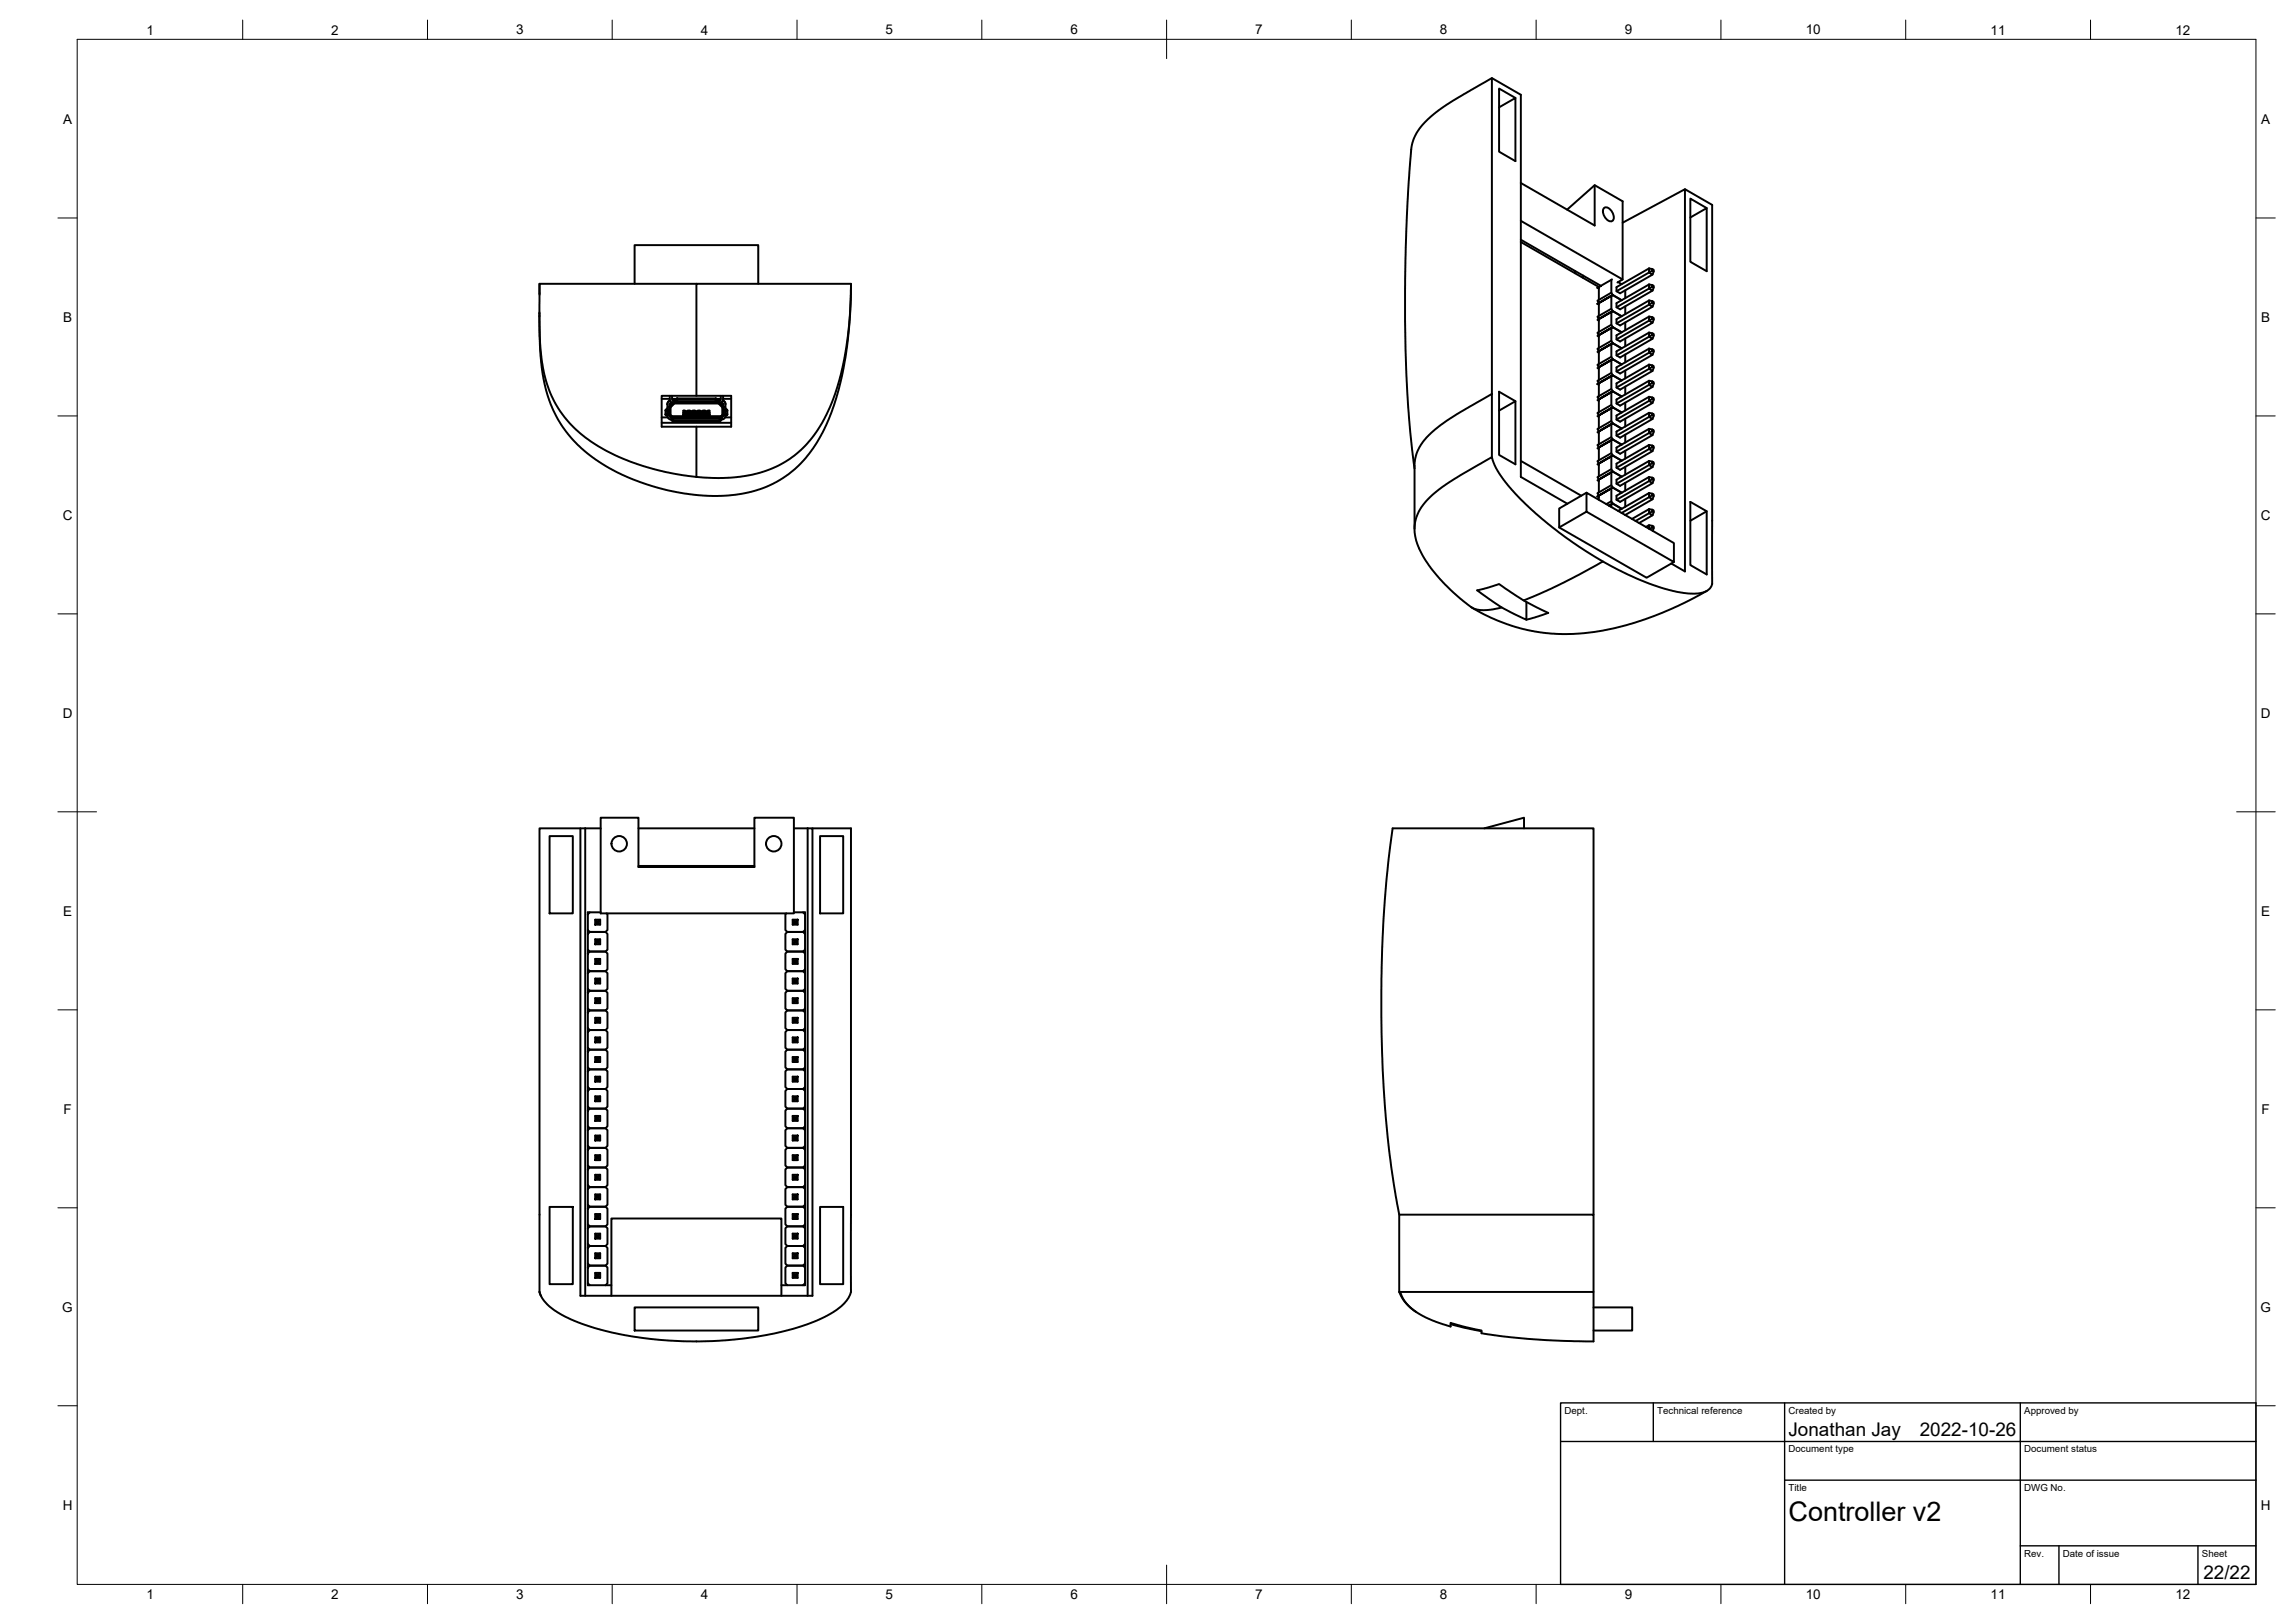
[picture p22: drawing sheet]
<svg xmlns="http://www.w3.org/2000/svg" width="594mm" height="420mm" viewBox="0 0 594 420" stroke-linecap="round" stroke-linejoin="round" font-family="sans-serif">
<defs><g id="words">
<text font-size="7" x="463" y="393.7">Controller v2</text>
<g font-size="4.9">
<text x="463" y="371.7">Jonathan Jay</text>
<text x="497" y="371.7">2022-10-26</text>
<text x="570.4" y="408.8">22/22</text>
</g>
<g font-size="3.5">
<text x="37.9" y="8.9">1</text>
<text x="85.8" y="8.9">2</text>
<text x="133.6" y="8.9">3</text>
<text x="181.4" y="8.9">4</text>
<text x="229.3" y="8.9">5</text>
<text x="277.1" y="8.9">6</text>
<text x="324.9" y="8.9">7</text>
<text x="372.7" y="8.9">8</text>
<text x="420.6" y="8.9">9</text>
<text x="467.4" y="8.9">10</text>
<text x="515.3" y="8.9">11</text>
<text x="563.1" y="8.9">12</text>
<text x="16.3" y="32">A</text>
<text x="585.3" y="32">A</text>
<text x="16.3" y="83.3">B</text>
<text x="585.3" y="83.3">B</text>
<text x="16.2" y="134.6">C</text>
<text x="585.2" y="134.6">C</text>
<text x="16.2" y="185.8">D</text>
<text x="585.2" y="185.8">D</text>
<text x="16.3" y="237">E</text>
<text x="585.3" y="237">E</text>
<text x="16.4" y="288.3">F</text>
<text x="585.4" y="288.3">F</text>
<text x="16.1" y="339.6">G</text>
<text x="585.1" y="339.6">G</text>
<text x="16.2" y="390.8">H</text>
<text x="585.2" y="390.8">H</text>
<text x="37.9" y="413.9">1</text>
<text x="85.8" y="413.9">2</text>
<text x="133.6" y="413.9">3</text>
<text x="181.4" y="413.9">4</text>
<text x="229.3" y="413.9">5</text>
<text x="277.1" y="413.9">6</text>
<text x="324.9" y="413.9">7</text>
<text x="372.7" y="413.9">8</text>
<text x="420.6" y="413.9">9</text>
<text x="467.4" y="413.9">10</text>
<text x="515.3" y="413.9">11</text>
<text x="563.1" y="413.9">12</text>
</g>
<g font-size="2.5">
<text x="405" y="366">Dept.</text>
<text x="429" y="366">Technical reference</text>
<text x="463" y="366">Created by</text>
<text x="524" y="366">Approved by</text>
<text x="463" y="376">Document type</text>
<text x="524" y="376">Document status</text>
<text x="463" y="386">Title</text>
<text x="524" y="386">DWG No.</text>
<text x="524" y="403">Rev.</text>
<text x="534" y="403">Date of issue</text>
<text x="570" y="403">Sheet</text>
</g>
</g></defs>
<!-- layer: Visible -->
<g fill="none" stroke="#000" stroke-width=".51">
<path d="M386.2 20.2v81.8M392.3 25.4l-4.3-2.5v16.4l4.3 2.4v-16.3l-4.3 2.4M393.7 57.2l26.3 15.1-1.3 .8M393.7 47.4l19.1 11v-10.5M405.7 54.3l7.1-6.4 7.2 4.2v20.2M415.2 53.9a1.62 1.62 0 0 1 2.1 1l.3 .5a1.15 1.15 0 0 1 .2 1.2 1.15 1.15 0 0 1-1 .7 2.63 2.63 0 0 1-1.6-3.4zM420 57.7l16.2-8.7v98.9l-3.6-2M436.2 49l7 4-.1 98.5a4.5 4.5 0 0 1-4.7 2.2l-4.5-.5-6.1-1.8-6.5-2.7-6.4-3.3-11.4 6-9.1 4M441.8 53.9l-4.2-2.5v16.4l4.2 2.4v-16.3l-4.2 2.4M139.7 73.5v2.8M164.3 73.5v-10h32v10M180.3 73.5h-40.6l.1 14.2a34.4 34.4 0 0 0 4.3 17.3l2.3 3.3a40.4 40.4 0 0 0 19.7 12.2l6.4 1.7 7.8 1.3"/>
<path d="M220.3 73.5l-.4 10a75.8 75.8 0 0 1-6.5 27.4l-2 3.7-1.4 2.2a28.4 28.4 0 0 1-23.8 11.6l-5.1-.2-5-.6a51 51 0 0 1-26.2-12.1l-2.3-2.4a35.1 35.1 0 0 1-7.7-21.5l-.3-10.7M393.7 62.1l20.7 11.9-.9 .5 3.6-2.1M393.7 62.7l20.2 11.6v3.3M407.7 70.1v.6M409.8 71.4v.5M413.5 78.7l.4 .1M413.5 74.5l.4 .2M413.9 78.4v3.4M417.1 79.9l-3.6 2.1 .4 .6 3.6-2.1-4 2.3 3.6-2.1M417.1 75.8l-3.6 2 .4 .6 3.6-2-4 2.3 3.6-2.1M417.3 72.3l-.2 .1v3.4l.4 .6 2.3 1.3-2.3-1.3-.4 .2v3.3l.4 .6 2.3 1.4-2.3-1.4-.4 .2v3.4l.4 .6 2.3 1.3-2.3-1.3-.4 .2v3.3l.4 .6 2.3 1.4-2.3-1.4-.4 .2v3.4l.4 .6 2.3 1.3-2.3-1.3-.4 .2v3.3l.4 .7 2.3 1.3-2.3-1.3-.4 .1v3.4l.4 .6 2.3 1.3-2.3-1.3-.4 .2v3.3l.4 .7 2.3 1.3-2.3-1.3-.4 .2v3.3l.4 .6 2.3 1.4-2.3-1.4-.4 .2v3.4l.4 .6 2.3 1.3-2.3-1.3-.4 .2v3.3l.4 .6 2.3 1.4-2.3-1.4-.4 .2v3.4l.4 .6 2.3 1.3-2.3-1.3-.4 .2v3.3l.4 .6 2.3 1.4-2.3-1.4-.4 .2v3.4l.4 .6 2.3 1.3-2.3-1.3-.4 .2v.7M418.8 73l1 .6"/>
<path d="M420.7 75.2v2M420.7 79.3v2M426.9 77.8v1.1l-8.5 4.8M426.9 77.8l-8.5 4.8v1.1l1 .5 8.4-4.8-.9-.5 .8-.5M426.9 73.6v1.1l-8.5 4.8M426.9 73.6l-8.5 4.9v1l1 .6 8.4-4.9-.9-.5 .8-.5M426.9 69.5v1l-8.5 4.9M426.9 69.5l-8.5 4.8v1.1l1 .5 8.4-4.8-.9-.6 .8-.4M426.9 77.8l.8 .2M426.9 73.6l.8 .2M426.9 69.5l.8 .2M427.7 78l.4 .2v.4l-.4-.2z"/>
<path d="M427.7 73.8l.4 .2v.4l-.4-.2zM427.7 69.7l.4 .2v.4l-.4-.2zM428.1 78.6l-.3 .8M428.1 74.4l-.3 .8M428.1 70.3l-.3 .8M139.6 81.7v.2M413.5 99.4l.4 .2M413.5 95.3l.4 .2M413.5 91.1l.4 .2M413.5 87l.4 .2M413.5 82.8l.4 .2M413.9 82.6v3.3"/>
<path d="M413.9 86.8v3.3M413.9 90.9v3.3M413.9 95.1v3.3M413.9 99.2v3.4M417.1 96.5l-3.6 2.1 .4 .6 3.6-2-4 2.2 3.6-2.1M417.1 92.4l-3.6 2 .4 .7 3.6-2.1-4 2.3 3.6-2.1M417.1 88.2l-3.6 2.1 .4 .6 3.6-2.1-4 2.3 3.6-2.1M417.1 84.1l-3.6 2 .4 .7 3.6-2.1-4 2.3 3.6-2.1M420.7 83.5v2M420.7 87.6v2M420.7 91.8v2M420.7 95.9v2.1"/>
<path d="M426.9 98.6v1l-8.5 4.9M426.9 98.6l-8.5 4.8v1.1l1 .5 8.4-4.8-.9-.6 .8-.5M426.9 94.4v1.1l-8.5 4.8M426.9 94.4l-8.5 4.9v1l1 .6 8.4-4.9-.9-.5 .8-.5M426.9 90.3v1l-8.5 4.9M426.9 90.3l-8.5 4.8v1.1l1 .5 8.4-4.9-.9-.5 .8-.5M426.9 86.1v1.1l-8.5 4.8M426.9 86.1l-8.5 4.9v1l1 .5 8.4-4.8-.9-.5 .8-.5M426.9 82v1l-8.5 4.9M426.9 82l-8.5 4.8v1.1l1 .5 8.4-4.9-.9-.5 .8-.5M426.9 98.6l.8 .1M426.9 94.4l.8 .2"/>
<path d="M426.9 90.3l.8 .1M426.9 86.1l.8 .2M426.9 82l.8 .1M427.7 98.7l.4 .2v.4l-.4-.2zM427.7 94.6l.4 .2v.4l-.4-.2zM427.7 90.4l.4 .2v.4l-.4-.2zM427.7 86.3l.4 .2v.4l-.4-.2zM427.7 82.1l.4 .2v.4l-.4-.2zM428.1 99.3l-.3 .9M428.1 95.2l-.3 .8M428.1 91l-.3 .8M428.1 86.9l-.3 .8"/>
<path d="M428.1 82.7l-.3 .8M171.3 102.5h18v8h-18zM171.3 103.3h2.1M171.3 108.1h1.6M171.3 109.5h18M172.3 107.2l.2 .3h.8M172.3 106.3h.4M172.3 107.2h.4M172.3 107.3h.4M172.3 106.2h.4M172.3 107.4h.4M172.3 106.1h.4"/>
<path d="M172.4 107.5h.4M172.4 106.1h.4M172.4 107.5h.5M172.4 106h.4M172.5 106l-.2 .2v1M172.5 106h.8M172.7 107.3l.1 .2M172.8 107.5l.2 .8 .8 .3M172.8 105.8v-.3l2-1.8v.6l-1.4 1.4v1.8M172.8 104.7v1.3M172.9 106l-.2 .2v1.1M173.2 106v1.5"/>
<path d="M173.3 107.5h.1M173.3 106v1.5M173.4 107.5l.1 .4 .3 .1M173.4 106l-.1 1.5M173.4 102.5a1.59 1.59 0 0 0 .2 1.5l.5 .2M173.4 105.7v1.7M173.4 107.6h.2M173.4 103.7l-.5 .4-.1 .6M173.5 104.9h-.1M173.5 103.7l-.5 .2-.2 .8M173.5 107.7v.1M173.6 104.8l-.2 .1"/>
<path d="M173.6 104.4l-.1 .2M173.6 105.5v1.9l.3 .3M173.6 107.4l-.2 .2 .2-.1M173.7 107.7v.2M173.7 104.4h-.1l.1 .2M173.7 107.7l.1 .2M173.8 108.6h.3M173.8 108h13M173.8 104.5l-.4 .2M173.8 108v.6M173.8 107.7l.1 .3M173.8 104.3l-.1 .1 .1 .1"/>
<path d="M173.9 107.7h12.7M173.9 107.7v.3M173.9 108v.6M174 102.5v1l1.1 .2-.1 .6M174 103.3h1.1v.4M174 104.3l-.1 .1M174 104.3h.1M174 108v.6M174 104.3l-.5 .1-.1 .6M174.1 108.1v.9l.2 .1h11.9l.3-.2v-.9v.6h.3M174.1 108.1h12.4M174.1 108.5l.3 .3"/>
<path d="M174.1 108.2h12.4M174.1 103.6h.9v.7M174.1 108.6l.1 .5M174.2 108.7v.4M174.3 108.8v.3M174.4 109.1v-.3h11.8v.3M174.6 103.7h.2v.6M174.6 104.5h11.4M174.6 103.7l-.1 .1M174.7 108h.1M174.8 103.7v.6M174.8 104.3h.1"/>
<path d="M174.8 103.7l.1 .6M174.9 103.7v.6l-.2 .1M174.9 103.7v.6M175.1 104.2h10.4M175.1 104.1h10.4M175.2 103.2v.4M175.3 103.1v.4M175.4 103.1h9.9l.2 .3v.9M175.4 103.1l-.3 .3v.8M175.4 103.1v.4h9.8M175.4 103.5l-.3 .3M175.5 108h.1"/>
<path d="M176.9 107.5h6.8M176.9 107.4h6.8M176.9 106.7h6.8M176.9 107.1h6.8M176.9 107.2h6.8M176.9 106.8h6.8M176.9 107.3h6.8M177.3 106.7v-.4h-.4v1.2M177.4 106.7h.5M177.4 106.6h.5M177.9 106.7v-.2h-.5v.2M177.9 108h.1"/>
<path d="M178.1 106.7v-.4h.5v.4M178.7 106.7v-.2h.5v.2M178.7 106.7h.5M178.7 106.6h.5M178.7 108h.1M179.4 106.7v-.4h.5v.4M180 106.7v-.2h.5v.2M180 106.7h.5M180 106.6h.5M180.3 102.5v-29h39.9a80.3 80.3 0 0 1-5.5 32.2 27.5 27.5 0 0 1-16.9 16.3 41.3 41.3 0 0 1-17.5 1.4v-12.9M180.7 106.7v-.4h.5v.4M181.3 106.7v-.2h.5v.2"/>
<path d="M181.3 106.7h.5M181.3 106.6h.5M181.8 108h.1M182 106.7v-.4h.5v.4M182.6 106.7v-.2h.5v.2M182.6 106.7h.5M182.6 106.6h.5M182.6 108h.1M183.3 106.7v-.4h.4v1.2M185 108h.1M185.2 103.5l1.3 .1M185.2 103.1v.4"/>
<path d="M185.3 103.1v.4M185.3 103.2v.4M185.4 103.2v.4M185.5 103.3v.5M185.5 104.2l-10.4 .1M185.5 103.7v.6M185.7 103.7v.6h-10.8M185.7 104.3h.1M185.7 104.3v-.6v.6M185.7 103.7v.6M185.7 103.7h.1M185.8 108h.1"/>
<path d="M185.8 104.3l.1 .1M186 103.7h-.3l.1 .6M186 103.7v.1M186.2 108.8v.3M186.3 108.7v.4M186.4 108.7v.4M186.4 108.6v.4M186.5 108.6l-.3 .2M186.5 108.1l-12.4-.1v1M186.5 108.5v.5M186.6 108v.6M186.6 102.5l-.1 1-.9 .2v.6"/>
<path d="M186.6 103.3h-1.2l.1 1M186.6 107.7v.9M186.7 108v.6M186.7 104.3h-.1M186.7 107.7l.1 .2M186.8 107.9l-12.9 .1M186.8 107.7h-.2M186.9 107.7v.2M186.9 104.4v.2l.1-.2M186.9 104.4h-.2M186.9 104.4h.1M186.9 107.9h-.1"/>
<path d="M187 105.5v1.9M187 104.4l-.2 .2M187 107.8l-.1 .1M187.1 104.6v.1M187.1 107.7h-.2l.1 .1M187.1 103.7l.6 .5 .1 .5M187.1 104.9h.1M187.1 103.7l.7 .7v1.6M187.1 107.6l-.1 .2M187.1 107.6h-.2M187.1 104.7l.1 .2M187.1 104.7l-.1 .1"/>
<path d="M187.2 105.7v1.7l-.3 .1M187.2 107.4l-.1 .2M187.2 104.9h.1M187.2 102.5l-.1 1.1-.6 .7a.53 .53 0 0 1 .6 .1 .53 .53 0 0 1 .1 .6M187.2 103.3h2.1M187.2 107.5h.2M187.2 106h.2M187.2 106v1.6l-.4 .4v.6a1.02 1.02 0 0 0 1-1.1M187.3 106v1.5M187.6 106h.5M187.7 108.1h1.6M187.8 106.1h.4"/>
<path d="M187.8 105.8l-.1-.3-1.9-1.8v.6l1.3 1.3 .1 .4M187.8 107.4h.4M187.8 106.2h.5M187.8 107.4h.5M187.9 106.2l-.2-.2h-.3v1.5M187.9 107.3l-.3 .2M187.9 107.2l.4 .1M188 106l.3 .2v1.2l-.9 .1M188.2 107.5h-.5M188.3 106.3h-.4v.9h.4M188.3 106.2l-.4 .1M386.2 102l-9.9 5.8a25 25 0 0 0-8.6 7.5l-1.1 2.2-.4 2.4v17"/>
<path d="M386.2 102v16.3M392.3 103.9l-4.3-2.5v16.4l4.3 2.4v-16.3l-4.3 2.4M393.7 119.3l15.6 9M413.5 116l.4 .2M413.5 111.9l.4 .2M413.5 107.7l.4 .2M413.5 103.6l.4 .2M413.9 103.4v3.3M413.9 107.5v3.3M413.9 111.7v3.3M413.9 115.8v3.4M413.9 120v3.3"/>
<path d="M417.1 117.3l-3.6 2.1 .4 .6 3.6-2.1-4 2.3 3.6-2.1M417.1 113.2l-3.6 2 .4 .6 3.6-2-4 2.2 3.6-2M417.1 109l-3.6 2.1 .4 .6 3.6-2.1-4 2.3 3.6-2.1M417.1 104.8l-3.6 2.1 .4 .6 3.6-2-4 2.2 3.6-2M417.1 100.7l-3.6 2.1 .4 .6 3.6-2.1-4 2.3 3.6-2.1M420.7 100.1v2M420.7 104.2v2.1M420.7 108.4v2M420.7 112.5v2.1M420.7 116.7v2M426.9 119.3v1.1l-8.5 4.8M426.9 119.3l-8.5 4.9v1l1 .6 8.4-4.9-.9-.5 .8-.5"/>
<path d="M426.9 115.2v1l-8.5 4.9M426.9 115.2l-8.5 4.8v1.1l1 .5 8.4-4.8-.9-.6 .8-.4M426.9 111v1.1l-8.5 4.8M426.9 111l-8.5 4.9v1l1 .6 8.4-4.9-.9-.5 .8-.5M426.9 106.9v1l-8.5 4.9M426.9 106.9l-8.5 4.8v1.1l1 .5 8.4-4.8-.9-.6 .8-.5M426.9 102.7v1.1l-8.5 4.8M426.9 102.7l-8.5 4.9v1l1 .6 8.4-4.9-.9-.5 .8-.5M426.9 119.3l.8 .2M426.9 115.2l.8 .1M426.9 111l.8 .2M426.9 106.9l.8 .1"/>
<path d="M426.9 102.7l.8 .2M427.7 119.5l.4 .2v.4l-.4-.2zM427.7 115.3l.4 .2v.5l-.4-.2zM427.7 111.2l.4 .2v.4l-.4-.2zM427.7 107l.4 .2v.5l-.4-.3zM427.7 102.9l.4 .2v.4l-.4-.2zM428.1 116l-.3 .8M428.1 111.8l-.3 .8M428.1 107.7l-.3 .8M428.1 103.5l-.3 .8M366.2 121.3a378.5 378.5 0 0 1-2.1-63.5l1.2-19.1 .7-2.9a21.6 21.6 0 0 1 8.9-8.9l11.3-6.7 7.5 4.3v99l12 6.9M403.6 136.5l22.6 13.1 7.1-4.1"/>
<path d="M410.7 127.6l22.6 13v4.9l-22.6-13zM410.7 127.6l-7.1 4v4.9l7.1-4M413.5 128.5l.4 .2M413.5 124.3l.4 .2M413.5 120.2l.4 .2M413.9 124.1v3.4M413.9 128.3v1.1M417.1 130.6l-.6 .3 1-.5-1 .5M417.1 125.6l-3.6 2.1 .4 .6 3.6-2.1-4 2.3 3.6-2.1M417.1 121.5l-3.6 2 .4 .6 3.6-2-4 2.2 3.6-2M417.1 129.8l-1.3 .7M420.7 120.8v2.1"/>
<path d="M420.7 125v2M420.7 129.2v2M420.7 133.3h.1M426 136.4l.9-.4v.9M426.9 131.8v1.1l-3.5 2M426.9 127.6v1.1l-7.1 4.1M426.9 123.5v1l-8.5 4.9M426.9 123.5l-8.5 4.8v1.1l1 .5 8.4-4.8-.9-.6 .8-.4M426.9 136l.8 .1M426.9 131.8l-4.5 2.5M426.9 131.8l.8 .2M426.9 127.6l-8.1 4.7"/>
<path d="M426.9 127.6l.8 .2M426.9 123.5l.8 .2M427.7 136.1l.4 .2v.4l-.4-.2zM427.7 132.4l-.8 .5 .9 .5-3.5 2M427.7 132l.4 .2v.4l-.4-.2zM427.7 128.2l-.8 .5 .9 .5-7.1 4.1M427.7 127.8l.4 .2v.4l-.4-.2zM427.7 123.7l.4 .1v.5l-.4-.2zM427.7 136.5l-.7 .4M428.1 136.7l-.3 .7M428.1 132.6l-.3 .8M428.1 128.4l-.3 .8"/>
<path d="M428.1 124.3l-.3 .8M428.1 120.1l-.3 .8M441.8 132.4l-4.2-2.5v16.4l4.2 2.4v-16.3l-4.2 2.4M395.1 155.8v4.6l-3.2-1.5a55.7 55.7 0 0 1-9.5-6.1l5.6-1.6 6 4 6.8 3.5-5.7 1.7M414.9 145.4l-6.1-3.9-5.3-3.7-4.3-3.5-4.2-3.7-3.7-3.8-2.1-2.6-2-3.1-1-2.8-10.1 5.9-4.8 3.5-2.1 2-1.3 1.6-.9 1.7-.6 1.9-.2 2.4 .3 2.5 .8 2.2 1.4 2.6 1.7 2.5 2.4 2.8 2.7 2.8 2.8 2.5a9.3 9.3 0 0 0 4.2 2.6l2.8 .1 3.4-.6M441.8 153l-7.5 3.9-4 1.7-5.5 2.1-7.4 2-4.7 .9-4.3 .4-4.1 .1-3-.1-6.9-1.1-3.4-1-3.5-1.3-3.4-1.6-3.1-1.7M142.3 216.5h6v20h-6zM150.2 214.4v121h60.1v-121h-1.2M151.5 214.4h-11.8v120.1M151.5 214.4h4M151.5 214.4v121M155.5 211.7h9.8v12.8h30v-12.8h10.2v24.8h-50z"/>
<path d="M165.3 214.4h30M205.5 214.4h3.6M209.1 214.4v121M210.3 214.4h10l-.1 120.5a12.2 12.2 0 0 1-6.6 6l-5.2 2.1a96.8 96.8 0 0 1-57.8-.3l-4.4-1.9-2.9-1.8a8.6 8.6 0 0 1-3.7-4.5M212.3 216.5h6v20h-6zM384.2 214.4l10.3-2.7v2.7M152.7 236.2h-.5v.5M154.1 238.1h1.3v1.3h-1.3zM154.1 238.1l.4 .4M154.5 238.5h.5v.5h-.5zM154.5 239l-.4 .4M155 239l.4 .4"/>
<path d="M155.4 238.1l-.4 .4M155.5 236.2h-2.8l-.5 .5M157 236.5l.2 .2v4.1l-.4 .5h-4.1l-.5-.5v-4.1M165.3 224.2h30M203.5 236.5l-.2 .2v4.1l.5 .5h4.1l.5-.5M205.2 238.1h1.3v1.3h-1.3zM205.2 238.1l.4 .4M205.5 236.2h2.4l.5 .5v4.1M205.6 238.5h.5v.5h-.5zM205.6 239l-.4 .4M206.1 239l.4 .4M206.5 238.1l-.4 .4"/>
<path d="M207.9 236.2h.5v.5M152.2 240.8v1M152.2 245.9v.9M152.2 250.9v1M152.2 256v1M152.7 241.3h4.1l.4 .5v4.1l-.4 .4h-4.1l-.5-.4v-4.1zM152.7 246.3h4.1l.4 .5v4.1l-.4 .5h-4.1l-.5-.5v-4.1zM152.7 251.4h4.1l.4 .5v4.1l-.4 .5h-4.1l-.5-.5v-4.1zM152.7 256.5h4.1l.4 .5v4.1l-.4 .5h-4.1l-.5-.5v-4.1zM154.1 243.2h1.3v1.3h-1.3zM154.1 248.2h1.3v1.3h-1.3zM154.1 253.3h1.3v1.3h-1.3z"/>
<path d="M154.1 258.4h1.3v1.3h-1.3zM154.1 243.2l.4 .4M154.1 248.2l.4 .4M154.1 253.3l.4 .4M154.1 258.4l.4 .4M154.5 243.6h.5v.5h-.5zM154.5 248.6h.5v.5h-.5zM154.5 253.7h.5v.5h-.5zM154.5 258.8h.5v.5h-.5zM154.5 244.1l-.4 .4M154.5 249.1l-.4 .4M154.5 254.2l-.4 .4"/>
<path d="M154.5 259.3l-.4 .4M155 244.1l.4 .4M155 249.1l.4 .4M155 254.2l.4 .4M155 259.3l.4 .4M155.4 243.2l-.4 .4M155.4 248.2l-.4 .4M155.4 253.3l-.4 .4M155.4 258.4l-.4 .4M203.8 256.5h4.1l.5 .5v4.1l-.5 .5h-4.1l-.5-.5v-4.1zM203.8 251.4h4.1l.5 .5v4.1l-.5 .5h-4.1l-.5-.5v-4.1zM203.8 246.3h4.1l.5 .5v4.1l-.5 .5h-4.1l-.5-.5v-4.1z"/>
<path d="M203.8 241.3h4.1l.5 .5v4.1l-.5 .4h-4.1l-.5-.4v-4.1zM205.2 258.4h1.3v1.3h-1.3zM205.2 253.3h1.3v1.3h-1.3zM205.2 248.2h1.3v1.3h-1.3zM205.2 243.2h1.3v1.3h-1.3zM205.2 258.4l.4 .4M205.2 253.3l.4 .4M205.2 248.2l.4 .4M205.2 243.2l.4 .4M205.6 258.8h.5v.5h-.5zM205.6 253.7h.5v.5h-.5zM205.6 248.6h.5v.5h-.5z"/>
<path d="M205.6 243.6h.5v.5h-.5zM205.6 259.3l-.4 .4M205.6 254.2l-.4 .4M205.6 249.1l-.4 .4M205.6 244.1l-.4 .4M206.1 259.3l.4 .4M206.1 254.2l.4 .4M206.1 249.1l.4 .4M206.1 244.1l.4 .4M206.5 258.4l-.4 .4M206.5 253.3l-.4 .4M206.5 248.2l-.4 .4"/>
<path d="M206.5 243.2l-.4 .4M208.4 240.8v1M208.4 245.9v.9M208.4 250.9v1M208.4 256v1M152.2 277.3l.5-.5h4.1l.4 .5v4.1l-.4 .5h-4.1l-.5-.5zM152.2 261.1v1M152.2 266.2v1M152.2 271.3v.9M152.2 276.3v1M152.7 261.6h4.1l.4 .5v4.1l-.4 .5h-4.1l-.5-.5v-4.1zM152.7 266.7h4.1l.4 .5v4.1l-.4 .4h-4.1l-.5-.4v-4.1z"/>
<path d="M152.7 271.7h4.1l.4 .5v4.1l-.4 .5h-4.1l-.5-.5v-4.1zM154.1 263.5h1.3v1.3h-1.3zM154.1 268.6h1.3v1.3h-1.3zM154.1 273.6h1.3v1.3h-1.3zM154.1 278.7h1.3v1.3h-1.3zM154.1 263.5l.4 .4M154.1 268.6l.4 .4M154.1 273.6l.4 .4M154.1 278.7l.4 .4M154.5 263.9h.5v.5h-.5zM154.5 269h.5v.5h-.5zM154.5 274h.5v.5h-.5z"/>
<path d="M154.5 279.1h.5v.5h-.5zM154.5 264.4l-.4 .4M154.5 269.5l-.4 .4M154.5 274.5l-.4 .4M154.5 279.6l-.4 .4M155 264.4l.4 .4M155 269.5l.4 .4M155 274.5l.4 .4M155 279.6l.4 .4M155.4 263.5l-.4 .4M155.4 268.6l-.4 .4M155.4 273.6l-.4 .4"/>
<path d="M155.4 278.7l-.4 .4M203.3 277.3l.5-.5h4.1l.5 .5v4.1l-.5 .5h-4.1l-.5-.5zM203.8 271.7h4.1l.5 .5v4.1l-.5 .5h-4.1l-.5-.5v-4.1zM203.8 266.7h4.1l.5 .5v4.1l-.5 .4h-4.1l-.5-.4v-4.1zM203.8 261.6h4.1l.5 .5v4.1l-.5 .5h-4.1l-.5-.5v-4.1zM205.2 278.7h1.3v1.3h-1.3zM205.2 273.6h1.3v1.3h-1.3zM205.2 268.6h1.3v1.3h-1.3zM205.2 263.5h1.3v1.3h-1.3zM205.2 278.7l.4 .4M205.2 273.6l.4 .4M205.2 268.6l.4 .4"/>
<path d="M205.2 263.5l.4 .4M205.6 279.1h.5v.5h-.5zM205.6 274h.5v.5h-.5zM205.6 269h.5v.5h-.5zM205.6 263.9h.5v.5h-.5zM205.6 279.6l-.4 .4M205.6 274.5l-.4 .4M205.6 269.5l-.4 .4M205.6 264.4l-.4 .4M206.1 279.6l.4 .4M206.1 274.5l.4 .4M206.1 269.5l.4 .4"/>
<path d="M206.1 264.4l.4 .4M206.5 278.7l-.4 .4M206.5 273.6l-.4 .4M206.5 268.6l-.4 .4M206.5 263.5l-.4 .4M208.4 261.1v1M208.4 266.2v1M208.4 271.3v.9M208.4 276.3v1M152.2 282.4l.5-.5h4.1l.4 .5v4.1l-.4 .5h-4.1l-.5-.5zM152.2 287.5l.5-.5h4.1l.4 .5v4.1l-.4 .5h-4.1l-.5-.5zM152.2 292.6l.5-.5h4.1l.4 .5v4.1l-.4 .5h-4.1l-.5-.5z"/>
<path d="M152.2 297.6l.5-.4h4.1l.4 .4v4.1l-.4 .5h-4.1l-.5-.5zM152.2 281.4v1M152.2 286.5v1M152.2 291.6v1M152.2 296.7v.9M154.1 283.8h1.3v1.3h-1.3zM154.1 288.9h1.3v1.3h-1.3zM154.1 294h1.3v1.3h-1.3zM154.1 299h1.3v1.3h-1.3zM154.1 283.8l.4 .4M154.1 288.9l.4 .4M154.1 294l.4 .4"/>
<path d="M154.1 299l.4 .4M154.5 284.2h.5v.5h-.5zM154.5 289.3h.5v.5h-.5zM154.5 294.4h.5v.5h-.5zM154.5 299.4h.5v.5h-.5zM154.5 284.7l-.4 .4M154.5 289.8l-.4 .4M154.5 294.9l-.4 .4M154.5 299.9l-.4 .4M155 284.7l.4 .4M155 289.8l.4 .4M155 294.9l.4 .4"/>
<path d="M155 299.9l.4 .4M155.4 283.8l-.4 .4M155.4 288.9l-.4 .4M155.4 294l-.4 .4M155.4 299l-.4 .4M203.3 297.6l.5-.4h4.1l.5 .4v4.1l-.5 .5h-4.1l-.5-.5zM203.3 292.6l.5-.5h4.1l.5 .5v4.1l-.5 .5h-4.1l-.5-.5zM203.3 287.5l.5-.5h4.1l.5 .5v4.1l-.5 .5h-4.1l-.5-.5zM203.3 282.4l.5-.5h4.1l.5 .5v4.1l-.5 .5h-4.1l-.5-.5zM205.2 299h1.3v1.3h-1.3zM205.2 294h1.3v1.3h-1.3zM205.2 288.9h1.3v1.3h-1.3z"/>
<path d="M205.2 283.8h1.3v1.3h-1.3zM205.2 299l.4 .4M205.2 294l.4 .4M205.2 288.9l.4 .4M205.2 283.8l.4 .4M205.6 299.4h.5v.5h-.5zM205.6 294.4h.5v.5h-.5zM205.6 289.3h.5v.5h-.5zM205.6 284.2h.5v.5h-.5zM205.6 299.9l-.4 .4M205.6 294.9l-.4 .4M205.6 289.8l-.4 .4"/>
<path d="M205.6 284.7l-.4 .4M206.1 299.9l.4 .4M206.1 294.9l.4 .4M206.1 289.8l.4 .4M206.1 284.7l.4 .4M206.5 299l-.4 .4M206.5 294l-.4 .4M206.5 288.9l-.4 .4M206.5 283.8l-.4 .4M208.4 281.4v1M208.4 286.5v1M208.4 291.6v1"/>
<path d="M208.4 296.7v.9M142.3 312.4h6v20h-6zM152.2 302.7l.5-.5h4.1l.4 .5v4.1l-.4 .5h-4.1l-.5-.5zM152.2 307.8l.5-.5h4.1l.4 .5v4.1l-.4 .5h-4.1l-.5-.5zM152.2 312.9l.5-.5h4.1l.4 .5v4.1l-.4 .5h-4.1l-.5-.5zM152.2 318l.5-.5h4.1l.4 .5v4.1l-.4 .5h-4.1l-.5-.5zM152.2 301.7v1M152.2 306.8v1M152.2 311.9v1M152.2 317v1M154.1 304.1h1.3v1.3h-1.3zM154.1 309.2h1.3v1.3h-1.3z"/>
<path d="M154.1 314.3h1.3v1.3h-1.3zM154.1 319.4h1.3v1.3h-1.3zM154.1 304.1l.4 .4M154.1 309.2l.4 .4M154.1 314.3l.4 .4M154.1 319.4l.4 .4M154.5 304.5h.5v.5h-.5zM154.5 309.6h.5v.5h-.5zM154.5 314.7h.5v.5h-.5zM154.5 319.8h.5v.5h-.5zM154.5 305l-.4 .4M154.5 310.1l-.4 .4"/>
<path d="M154.5 315.2l-.4 .4M155 305l.4 .4M155 310.1l.4 .4M155 315.2l.4 .4M155.4 304.1l-.4 .4M155.4 309.2l-.4 .4M155.4 314.3l-.4 .4M155.4 319.4l-.4 .4M203.3 318l.5-.5h4.1l.5 .5v4.1l-.5 .5h-4.1l-.5-.5zM203.3 312.9l.5-.5h4.1l.5 .5v4.1l-.5 .5h-4.1l-.5-.5zM203.3 307.8l.5-.5h4.1l.5 .5v4.1l-.5 .5h-4.1l-.5-.5zM203.3 302.7l.5-.5h4.1l.5 .5v4.1l-.5 .5h-4.1l-.5-.5z"/>
<path d="M205.2 319.4h1.3v1.3h-1.3zM205.2 314.3h1.3v1.3h-1.3zM205.2 309.2h1.3v1.3h-1.3zM205.2 304.1h1.3v1.3h-1.3zM205.2 319.4l.4 .4M205.2 314.3l.4 .4M205.2 309.2l.4 .4M205.2 304.1l.4 .4M205.6 319.8h.5v.5h-.5zM205.6 314.7h.5v.5h-.5zM205.6 309.6h.5v.5h-.5zM205.6 304.5h.5v.5h-.5z"/>
<path d="M205.6 315.2l-.4 .4M205.6 310.1l-.4 .4M205.6 305l-.4 .4M206.1 315.2l.4 .4M206.1 310.1l.4 .4M206.1 305l.4 .4M206.5 319.4l-.4 .4M206.5 314.3l-.4 .4M206.5 309.2l-.4 .4M206.5 304.1l-.4 .4M208.4 301.7v1M208.4 306.8v1"/>
<path d="M208.4 311.9v1M208.4 317v1M212.3 312.4h6v20h-6zM362.2 314.5h50.3v20M412.5 314.5v-100.1h-51.9a311.6 311.6 0 0 0-2.8 58 251 251 0 0 0 4.4 42.1v20M139.6 334.5l.4 1M152.2 323l.5-.4h4.1l.4 .4v4.1l-.4 .5h-4.1l-.5-.5zM152.2 328.1l.5-.5h4.1l.4 .5v4.1l-.4 .5h-4.1l-.5-.5zM152.2 322.1v.9M152.2 327.1v1M152.2 332.2v.5h.5M154.1 324.4h1.3v1.3h-1.3z"/>
<path d="M154.1 329.5h1.3v1.3h-1.3zM154.1 324.4l.4 .4M154.1 329.5l.4 .4M154.5 324.8h.5v.5h-.5zM154.5 329.9h.5v.5h-.5zM154.5 320.3l-.4 .4M154.5 325.3l-.4 .4M154.5 330.4l-.4 .4M155 320.3l.4 .4M155 325.3l.4 .4M155 330.4l.4 .4M155.4 324.4l-.4 .4"/>
<path d="M155.4 329.5l-.4 .4M156.8 332.7h1.5M158.3 335.4v-20h44v20M164.3 338.5h32v5.9h-32zM202.3 332.7h1.5M203.3 328.1l.5-.5h4.1l.5 .5v4.1l-.5 .5h-4.1l-.5-.5zM203.3 323l.5-.4h4.1l.5 .4v4.1l-.5 .5h-4.1l-.5-.5zM205.2 329.5h1.3v1.3h-1.3zM205.2 324.4h1.3v1.3h-1.3zM205.2 329.5l.4 .4M205.2 324.4l.4 .4M205.6 329.9h.5v.5h-.5z"/>
<path d="M205.6 324.8h.5v.5h-.5zM205.6 330.4l-.4 .4M205.6 325.3l-.4 .4M205.6 320.3l-.4 .4M206.1 330.4l.4 .4M206.1 325.3l.4 .4M206.1 320.3l.4 .4M206.5 329.5l-.4 .4M206.5 324.4l-.4 .4M208.4 332.2v.5h-.5M208.4 322.1v.9M208.4 327.1v1"/>
<path d="M362.2 334.5h.3l.8 1.9 1.4 1.7 1.8 1.5 2.6 1.5 2.7 1.1 3.7 1.2v-.9l8 1.9v.6a126.4 126.4 0 0 0 21.3 2.1l7.7 .2v-12.8h-50M362.2 334.5l1.4 2.4 1.4 1.5 1.6 1.3M412.5 338.5h10v5.9h-10M375.5 342.8l8 1.8"/>
<circle cx="160.3" cy="218.4" r="2"/>
<circle cx="200.3" cy="218.4" r="2"/>
</g>
<!-- layer: BORDER -->
<g fill="none" stroke="#000" stroke-width=".26">
<path d="M20 10.2h564v400h-564zM62.8 5.2v5M110.7 5.2v5M158.5 5.2v5M206.3 5.2v5M254.1 5.2v5M302 5.2v10M349.8 5.2v5M397.6 5.2v5M445.5 5.2v5M493.3 5.2v5M541.1 5.2v5"/>
<path d="M15 56.4h5M584 56.4h5M15 107.7h5M584 107.7h5M15 158.9h5M584 158.9h5M15 210.2h10M579 210.2h10M15 261.4h5M584 261.4h5M15 312.7h5M584 312.7h5"/>
<path d="M15 363.9h5M584 363.9h5M62.8 410.2v5M110.7 410.2v5M158.5 410.2v5M206.3 410.2v5M254.1 410.2v5M302 405.2v10M349.8 410.2v5M397.6 410.2v5M445.5 410.2v5M493.3 410.2v5"/>
<path d="M541.1 410.2v5"/>
</g>
<!-- layer: TITLEBLOCK -->
<path d="M404 363.2h180v47h-180zM404 373.2h180M428 363.2v10M462 363.2v47M523 363.2v47M462 383.2h122M523 400.2h61M533 400.2v10M569 400.2v10" fill="none" stroke="#000" stroke-width=".36"/>
<use href="#words"/>
</svg>
